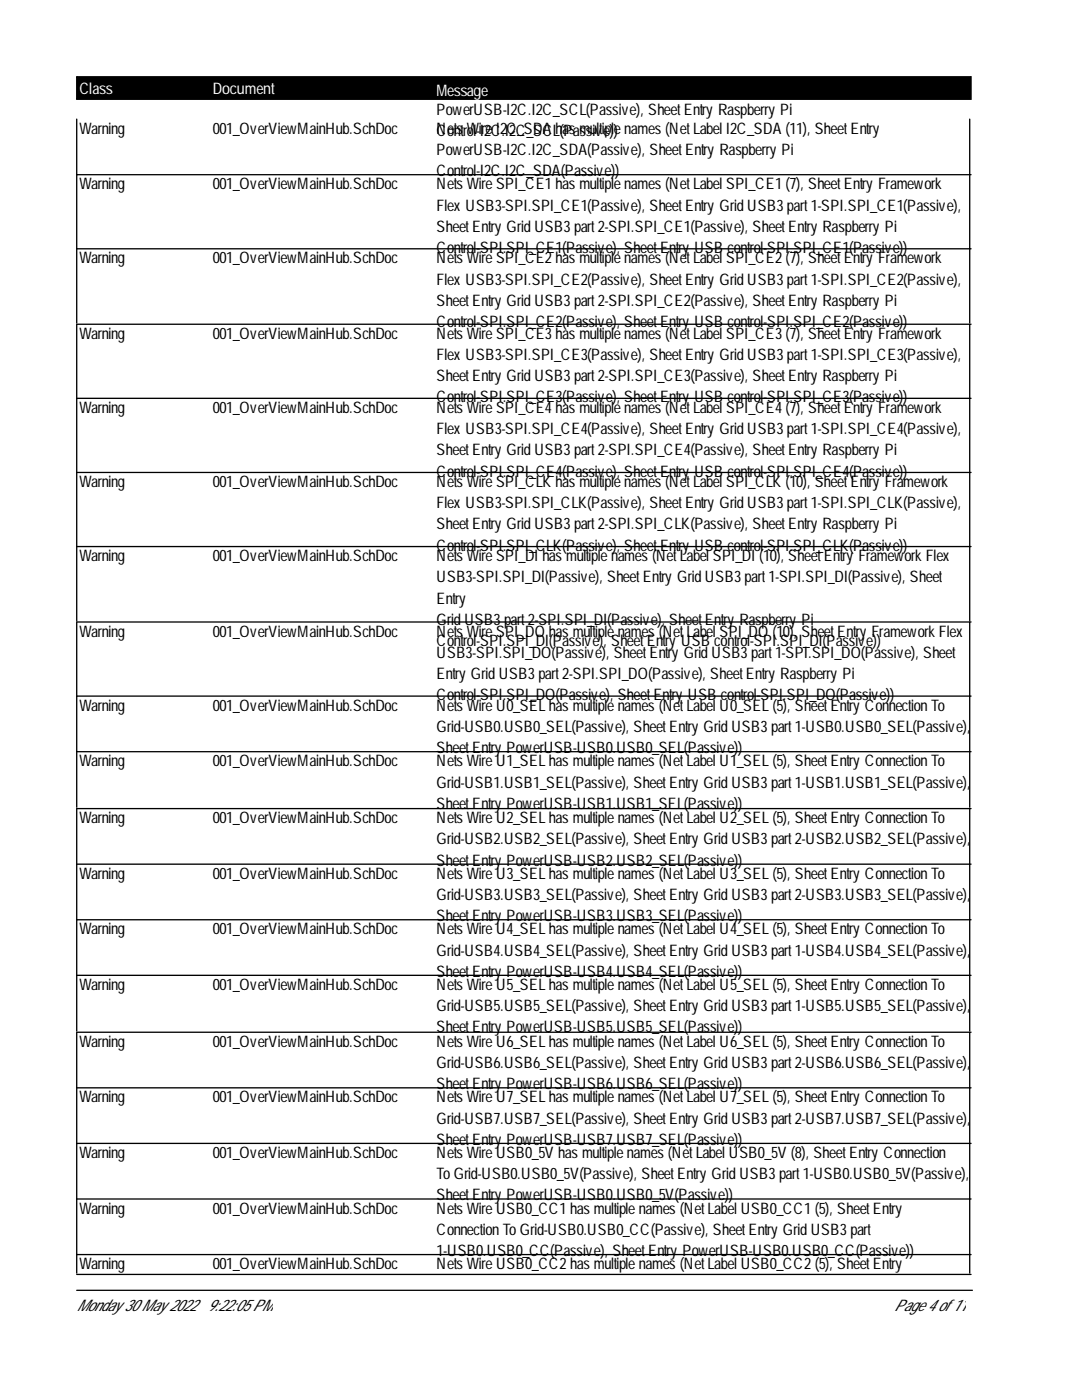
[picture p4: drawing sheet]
<svg xmlns="http://www.w3.org/2000/svg" width="216mm" height="279mm" viewBox="0 0 216 279" stroke-linecap="round" stroke-linejoin="round" font-family="sans-serif">
<defs><g id="words">
<g font-size="3.2" fill="#fff">
<text x="15.8" y="18.8">Class</text>
<text x="42.5" y="18.8">Document</text>
<text x="87.1" y="19.1">Message</text>
</g>
<g font-size="3.2">
<text x="87.1" y="23">PowerUSB-I2C.I2C_SCL(Passive), SheetEntry Raspberry Pi</text>
<text x="15.8" y="26.7">Warning</text>
<text x="42.5" y="26.7">001_OverViewMainHub.SchDoc</text>
<text x="87.1" y="27.2">CotsrWreI22__SCL(Passivie)enames (NetLabel I2C_SDA (11), SheetEntry</text>
<text x="87.1" y="26.7">Nentol-iI2C.ICCSDA has multpl)</text>
<text x="87.1" y="30.9">PowerUSB-I2C.I2C_SDA(Passive), SheetEntry Raspberry Pi</text>
<text x="87.1" y="35.1">Control-I2C.I2C_SDA(Passive))</text>
<text x="15.8" y="37.8">Warning</text>
<text x="42.5" y="37.8">001_OverViewMainHub.SchDoc</text>
<text x="87.1" y="37.8">Nets WireSPI_CE1 has multiplenames (NetLabel SPI_CE1 (7), SheetEntry Framework</text>
<text x="87.1" y="42">Flex USB3-SPI.SPI_CE1(Passive), SheetEntry GridUSB3part1-SPI.SPI_CE1(Passive),</text>
<text x="87.1" y="46.2">SheetEntry GridUSB3part2-SPI.SPI_CE1(Passive), SheetEntry Raspberry Pi</text>
<text x="15.8" y="52.6">Warning</text>
<text x="42.5" y="52.6">001_OverViewMainHub.SchDoc</text>
<text x="87.1" y="50.5">Control-SPI.SPI_CE1(Passive), SheetEntry USB control-SPI.SPI_CE1(Passive))</text>
<text x="87.1" y="52.6">Nets WireSPI_CE2has multiplenames (NetLabel SPI_CE2(7), SheetEntry Framework</text>
<text x="87.1" y="56.8">Flex USB3-SPI.SPI_CE2(Passive), SheetEntry GridUSB3part1-SPI.SPI_CE2(Passive),</text>
<text x="87.1" y="61">SheetEntry GridUSB3part2-SPI.SPI_CE2(Passive), SheetEntry Raspberry Pi</text>
<text x="87.1" y="65.3">Control-SPI.SPI_CE2(Passive), SheetEntry USB control-SPI.SPI_CE2(Passive))</text>
<text x="15.8" y="67.6">Warning</text>
<text x="42.5" y="67.6">001_OverViewMainHub.SchDoc</text>
<text x="87.1" y="67.6">Nets WireSPI_CE3has multiplenames (NetLabel SPI_CE3(7), SheetEntry Framework</text>
<text x="87.1" y="71.9">Flex USB3-SPI.SPI_CE3(Passive), SheetEntry GridUSB3part1-SPI.SPI_CE3(Passive),</text>
<text x="87.1" y="76.1">SheetEntry GridUSB3part2-SPI.SPI_CE3(Passive), SheetEntry Raspberry Pi</text>
<text x="15.8" y="82.4">Warning</text>
<text x="42.5" y="82.4">001_OverViewMainHub.SchDoc</text>
<text x="87.1" y="80.3">Control-SPI.SPI_CE3(Passive), SheetEntry USB control-SPI.SPI_CE3(Passive))</text>
<text x="87.1" y="82.4">Nets WireSPI_CE4has multiplenames (NetLabel SPI_CE4(7), SheetEntry Framework</text>
<text x="87.1" y="86.6">Flex USB3-SPI.SPI_CE4(Passive), SheetEntry GridUSB3part1-SPI.SPI_CE4(Passive),</text>
<text x="87.1" y="90.9">SheetEntry GridUSB3part2-SPI.SPI_CE4(Passive), SheetEntry Raspberry Pi</text>
<text x="87.1" y="95.1">Control-SPI.SPI_CE4(Passive), SheetEntry USB control-SPI.SPI_CE4(Passive))</text>
<text x="15.8" y="97.2">Warning</text>
<text x="42.5" y="97.2">001_OverViewMainHub.SchDoc</text>
<text x="87.1" y="97.2">Nets WireSPI_CLK has multiplenames (NetLabel SPI_CLK (10), SheetEntry Framework</text>
<text x="87.1" y="101.4">Flex USB3-SPI.SPI_CLK(Passive), SheetEntry GridUSB3part1-SPI.SPI_CLK(Passive),</text>
<text x="87.1" y="105.7">SheetEntry GridUSB3part2-SPI.SPI_CLK(Passive), SheetEntry Raspberry Pi</text>
<text x="15.8" y="112">Warning</text>
<text x="42.5" y="112">001_OverViewMainHub.SchDoc</text>
<text x="87.1" y="109.9">Control-SPI.SPI_CLK(Passive), SheetEntry USB control-SPI.SPI_CLK(Passive))</text>
<text x="87.1" y="112">Nets WireSPI_DI has multiplenames (NetLabel SPI_DI (10), SheetEntry FrameworkFlex</text>
<text x="87.1" y="116.2">USB3-SPI.SPI_DI(Passive), SheetEntry GridUSB3part1-SPI.SPI_DI(Passive), Sheet</text>
<text x="87.1" y="120.5">Entry</text>
<text x="87.1" y="124.7">GridUSB3part2-SPI.SPI_DI(Passive), SheetEntry Raspberry Pi</text>
<text x="15.8" y="127.1">Warning</text>
<text x="42.5" y="127.1">001_OverViewMainHub.SchDoc</text>
<text x="87.1" y="128.9">Control-SPI.SPI_DI(Passive), SheetEntry USB control-SPI.SPI_DI(Passive))</text>
<text x="87.1" y="127.1">Nets WireSPI_DO has multiplenames (NetLabel SPI_DO (10), SheetEntry FrameworkFlex</text>
<text x="87.1" y="131.3">USB3-SPI.SPI_DO(Passive), SheetEntry GridUSB3part1-SPI.SPI_DO(Passive), Sheet</text>
<text x="87.1" y="135.5">Entry GridUSB3part2-SPI.SPI_DO(Passive), SheetEntry Raspberry Pi</text>
<text x="15.8" y="141.8">Warning</text>
<text x="42.5" y="141.8">001_OverViewMainHub.SchDoc</text>
<text x="87.1" y="139.7">Control-SPI.SPI_DO(Passive), SheetEntry USB control-SPI.SPI_DO(Passive))</text>
<text x="87.1" y="141.8">Nets WireU0_SEL has multiplenames (NetLabel U0_SEL (5), SheetEntry ConnectionTo</text>
<text x="87.1" y="146.1">Grid-USB0.USB0_SEL(Passive), SheetEntry GridUSB3part1-USB0.USB0_SEL(Passive),</text>
<text x="15.8" y="152.9">Warning</text>
<text x="42.5" y="152.9">001_OverViewMainHub.SchDoc</text>
<text x="87.1" y="150.3">SheetEntry PowerUSB-USB0.USB0_SEL(Passive))</text>
<text x="87.1" y="152.9">Nets WireU1_SEL has multiplenames (NetLabel U1_SEL (5), SheetEntry ConnectionTo</text>
<text x="87.1" y="157.2">Grid-USB1.USB1_SEL(Passive), SheetEntry GridUSB3part1-USB1.USB1_SEL(Passive),</text>
<text x="87.1" y="161.4">SheetEntry PowerUSB-USB1.USB1_SEL(Passive))</text>
<text x="15.8" y="164.3">Warning</text>
<text x="42.5" y="164.3">001_OverViewMainHub.SchDoc</text>
<text x="87.1" y="164.3">Nets WireU2_SEL has multiplenames (NetLabel U2_SEL (5), SheetEntry ConnectionTo</text>
<text x="87.1" y="168.5">Grid-USB2.USB2_SEL(Passive), SheetEntry GridUSB3part2-USB2.USB2_SEL(Passive),</text>
<text x="87.1" y="172.7">SheetEntry PowerUSB-USB2.USB2_SEL(Passive))</text>
<text x="15.8" y="175.4">Warning</text>
<text x="42.5" y="175.4">001_OverViewMainHub.SchDoc</text>
<text x="87.1" y="175.4">Nets WireU3_SEL has multiplenames (NetLabel U3_SEL (5), SheetEntry ConnectionTo</text>
<text x="87.1" y="179.6">Grid-USB3.USB3_SEL(Passive), SheetEntry GridUSB3part2-USB3.USB3_SEL(Passive),</text>
<text x="87.1" y="183.8">SheetEntry PowerUSB-USB3.USB3_SEL(Passive))</text>
<text x="15.8" y="186.5">Warning</text>
<text x="42.5" y="186.5">001_OverViewMainHub.SchDoc</text>
<text x="87.1" y="186.5">Nets WireU4_SEL has multiplenames (NetLabel U4_SEL (5), SheetEntry ConnectionTo</text>
<text x="87.1" y="190.7">Grid-USB4.USB4_SEL(Passive), SheetEntry GridUSB3part1-USB4.USB4_SEL(Passive),</text>
<text x="15.8" y="197.6">Warning</text>
<text x="42.5" y="197.6">001_OverViewMainHub.SchDoc</text>
<text x="87.1" y="194.9">SheetEntry PowerUSB-USB4.USB4_SEL(Passive))</text>
<text x="87.1" y="197.6">Nets WireU5_SEL has multiplenames (NetLabel U5_SEL (5), SheetEntry ConnectionTo</text>
<text x="87.1" y="201.8">Grid-USB5.USB5_SEL(Passive), SheetEntry GridUSB3part1-USB5.USB5_SEL(Passive),</text>
<text x="15.8" y="208.9">Warning</text>
<text x="42.5" y="208.9">001_OverViewMainHub.SchDoc</text>
<text x="87.1" y="206">SheetEntry PowerUSB-USB5.USB5_SEL(Passive))</text>
<text x="87.1" y="208.9">Nets WireU6_SEL has multiplenames (NetLabel U6_SEL (5), SheetEntry ConnectionTo</text>
<text x="87.1" y="213.2">Grid-USB6.USB6_SEL(Passive), SheetEntry GridUSB3part2-USB6.USB6_SEL(Passive),</text>
<text x="15.8" y="220">Warning</text>
<text x="42.5" y="220">001_OverViewMainHub.SchDoc</text>
<text x="87.1" y="217.4">SheetEntry PowerUSB-USB6.USB6_SEL(Passive))</text>
<text x="87.1" y="220">Nets WireU7_SEL has multiplenames (NetLabel U7_SEL (5), SheetEntry ConnectionTo</text>
<text x="87.1" y="224.2">Grid-USB7.USB7_SEL(Passive), SheetEntry GridUSB3part2-USB7.USB7_SEL(Passive),</text>
<text x="15.8" y="231.1">Warning</text>
<text x="42.5" y="231.1">001_OverViewMainHub.SchDoc</text>
<text x="87.1" y="228.5">SheetEntry PowerUSB-USB7.USB7_SEL(Passive))</text>
<text x="87.1" y="231.1">Nets WireUSB0_5V has multiplenames (NetLabel USB0_5V (8), SheetEntry Connection</text>
<text x="87.1" y="235.3">ToGrid-USB0.USB0_5V(Passive), SheetEntry GridUSB3part1-USB0.USB0_5V(Passive),</text>
<text x="87.1" y="239.6">SheetEntry PowerUSB-USB0.USB0_5V(Passive))</text>
<text x="15.8" y="242.2">Warning</text>
<text x="42.5" y="242.2">001_OverViewMainHub.SchDoc</text>
<text x="87.1" y="242.2">Nets WireUSB0_CC1 has multiplenames (NetLabel USB0_CC1 (5), SheetEntry</text>
<text x="87.1" y="246.4">ConnectionToGrid-USB0.USB0_CC(Passive), SheetEntry GridUSB3part</text>
<text x="87.1" y="250.7">1-USB0.USB0_CC(Passive), SheetEntry PowerUSB-USB0.USB0_CC(Passive))</text>
<text x="15.8" y="253.3">Warning</text>
<text x="42.5" y="253.3">001_OverViewMainHub.SchDoc</text>
<text x="87.1" y="253.3">Nets WireUSB0_CC2has multiplenames (NetLabel USB0_CC2(5), SheetEntry</text>
<text x="15.3" y="261.7">Monday30May2022</text>
<text x="41.4" y="261.7">9:22:05PM</text>
<text x="178.5" y="261.7">Page4of11</text>
</g>
</g></defs>
<path d="M15.3 15.3h178.5v4.5h-178.5z" fill="#000" stroke="#000" stroke-width=".26"/>
<g fill="none" stroke="#000" stroke-width=".26">
<path d="M15.3 34.9h178.5M15.3 23.8v40.6M193.5 23.8v40.6M15.3 49.7h178.5M15.3 79.5h178.5M193.5 64.7v59.2M193.8 64.7h-178.5v59.2M15.3 94.3h178.5M15.3 109.1h178.5M15.3 138.9h178.5M193.5 124.1v37M193.8 124.1h-178.5v37"/>
<path d="M15.3 150h178.5M15.3 172.5h178.5M193.5 161.4v44.3M193.8 161.4h-178.5v44.3M15.3 183.6h178.5M15.3 194.7h178.5M15.3 217.1h178.5M193.5 206v48.1M193.8 206h-178.5v48.1M15.3 228.2h178.5M15.3 239.3h178.5M15.3 250.4h178.5"/>
<path d="M15.3 254.3h178.5M15.3 257.5h178.7"/>
</g>
<use href="#words"/>
</svg>
